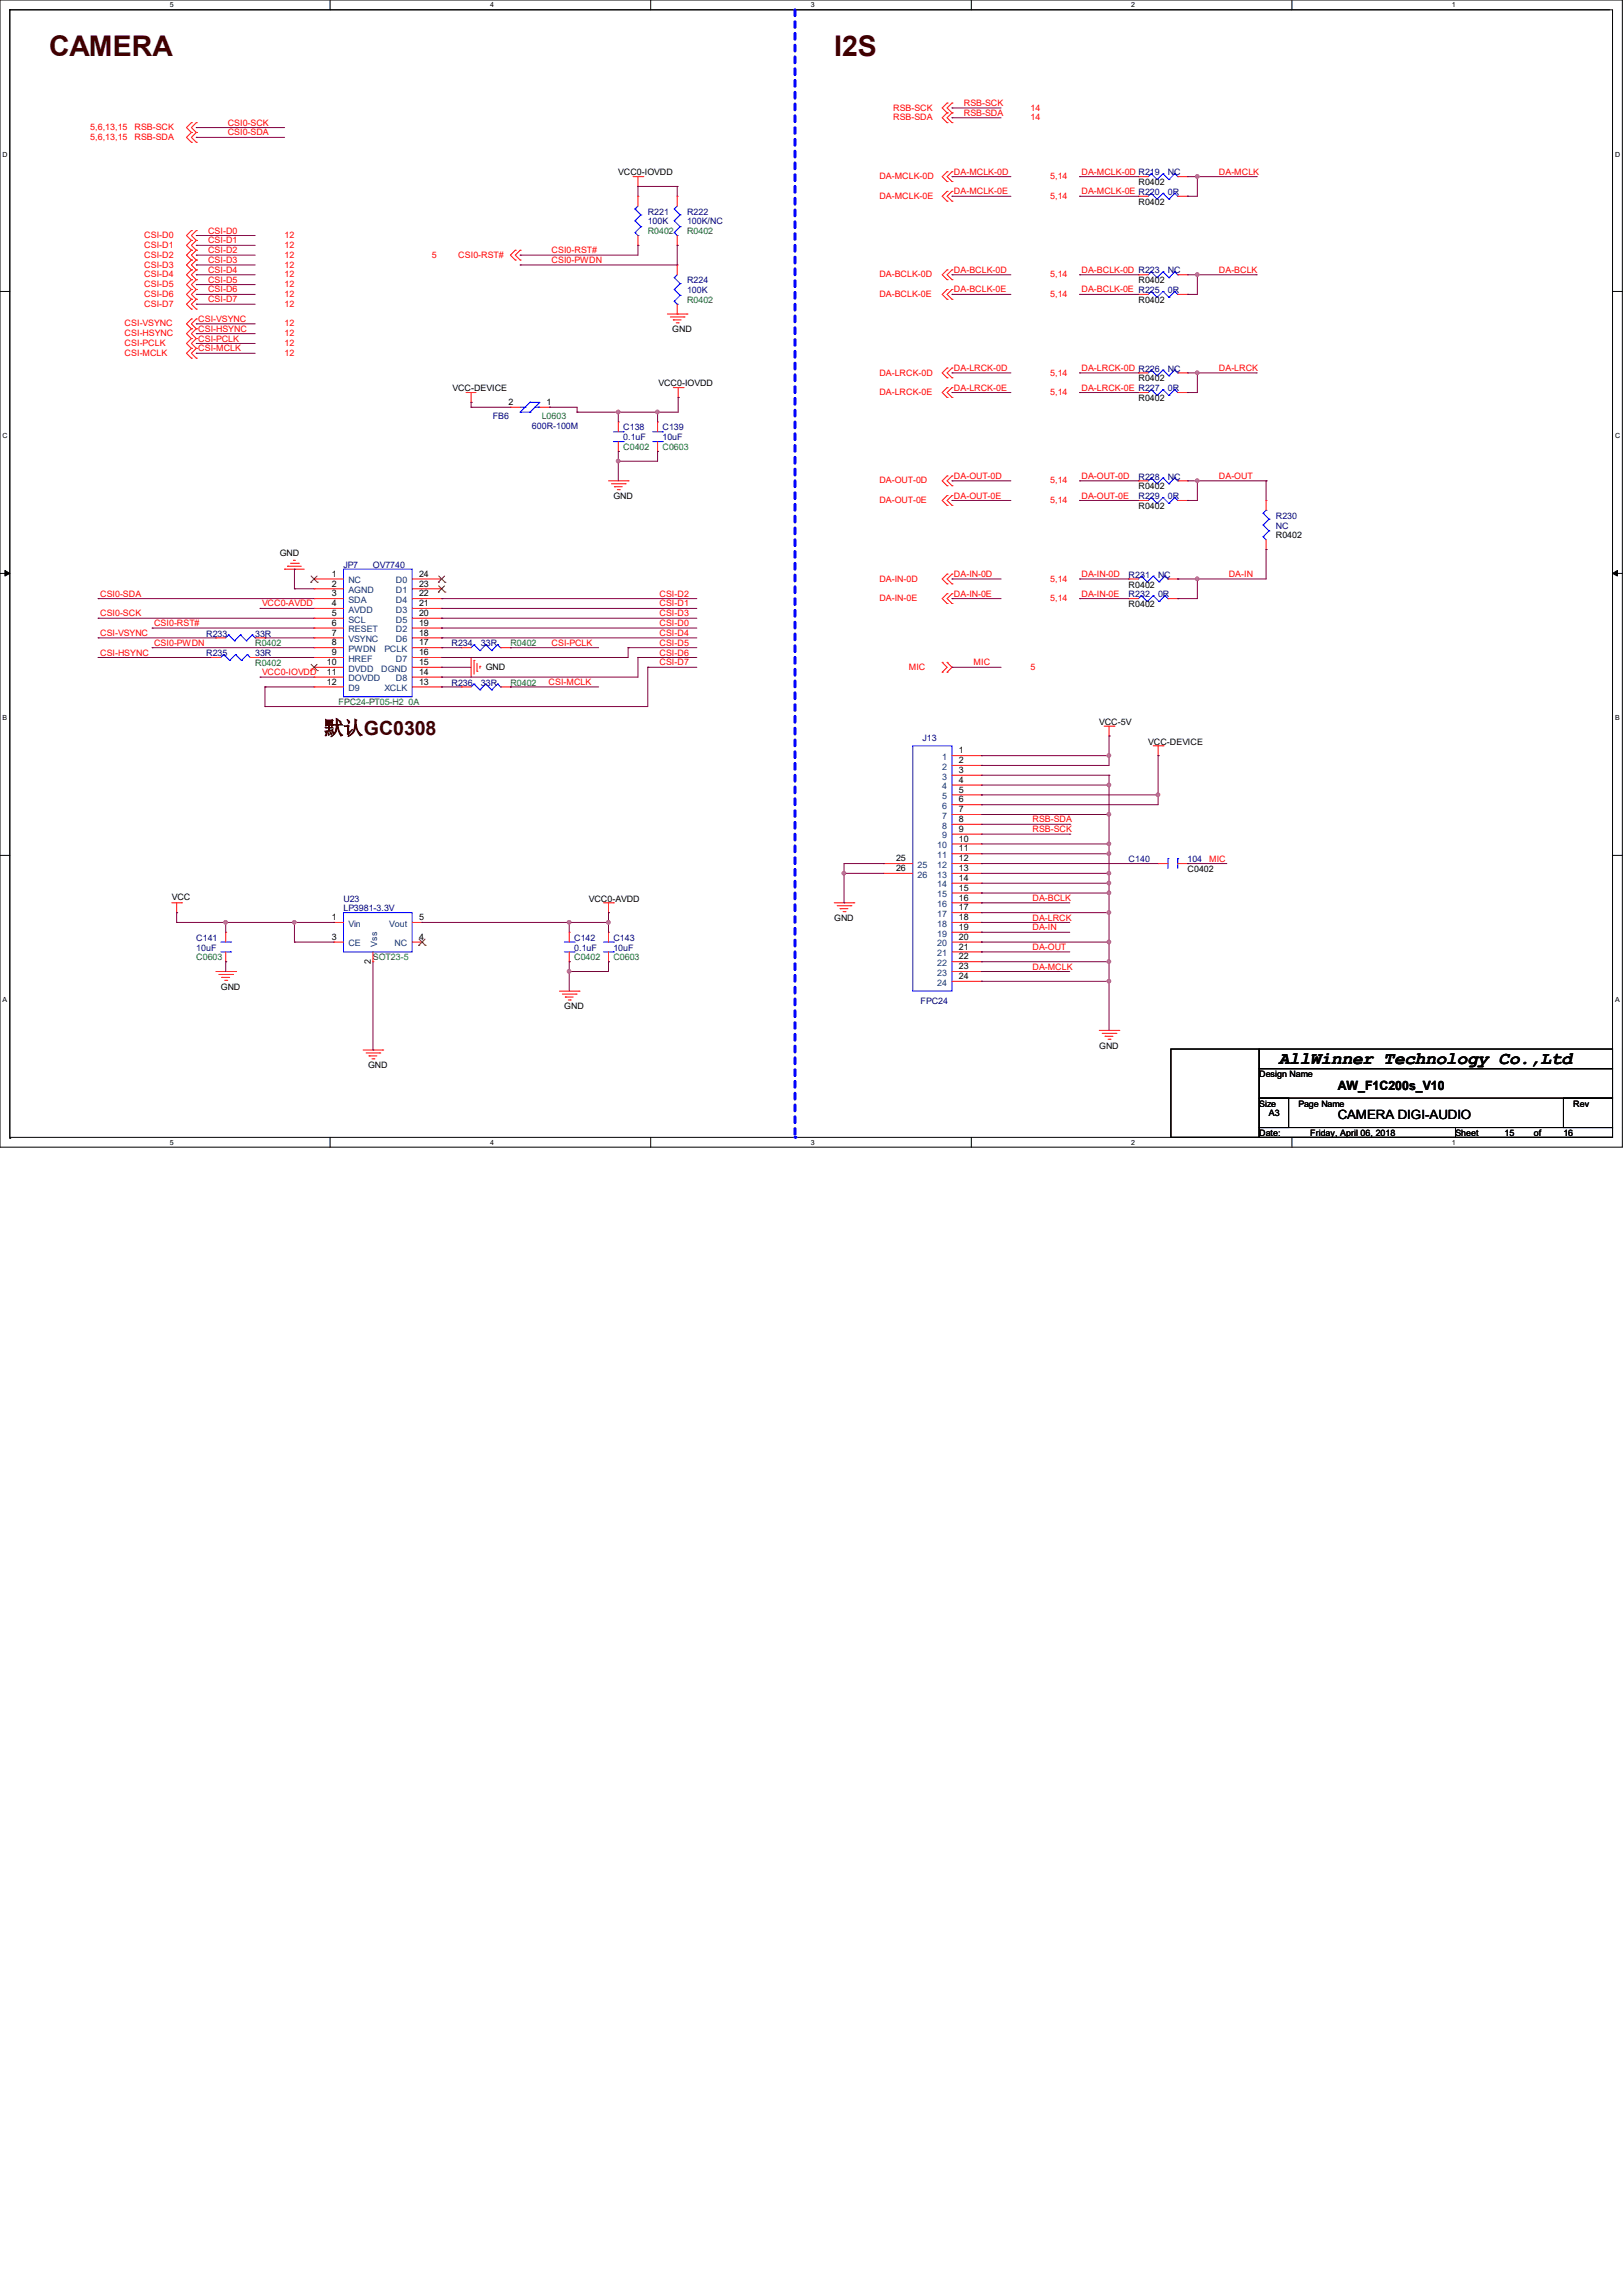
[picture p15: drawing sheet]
<svg xmlns="http://www.w3.org/2000/svg" width="210mm" height="297mm" viewBox="0 0 210 297" stroke-linecap="round" stroke-linejoin="round" font-family="sans-serif">
<defs><g id="words">
<g font-size="3.7" fill="#400000">
<text x="6.3" y="7.2">CAMERA</text>
<text x="107.9" y="7.2">I2S</text>
</g>
<text font-size="2.5" fill="#400000" x="41.9" y="95.1">默认GC0308</text>
<text font-size="2.3" x="165.5" y="137.7">AllWinner Technology Co.,Ltd</text>
<g font-size="1.7">
<text x="173.1" y="141.1">AW_F1C200s_V10</text>
<text x="173.1" y="144.9">CAMERA DIGI-AUDIO</text>
</g>
<g font-size="1.1" fill="#f00">
<text x="11.7" y="16.8">5,6,13,15</text>
<text x="17.4" y="16.8">RSB-SCK</text>
<text x="29.5" y="16.3">CSI0-SCK</text>
<text x="29.5" y="17.5">CSI0-SDA</text>
<text x="115.6" y="14.3">RSB-SCK</text>
<text x="115.6" y="15.6">RSB-SDA</text>
<text x="124.7" y="15">RSB-SDA</text>
<text x="124.7" y="13.7">RSB-SCK</text>
<text x="133.3" y="14.3">14</text>
<text x="133.3" y="15.6">14</text>
<text x="11.7" y="18.1">5,6,13,15</text>
<text x="17.4" y="18.1">RSB-SDA</text>
<text x="113.8" y="23.2">DA-MCLK-0D</text>
<text x="123.4" y="22.6">DA-MCLK-0D</text>
<text x="135.9" y="23.2">5,14</text>
<text x="140" y="22.6">DA-MCLK-0D R219</text>
<text x="157.7" y="22.6">DA-MCLK</text>
<text x="113.8" y="25.7">DA-MCLK-0E</text>
<text x="123.4" y="25.1">DA-MCLK-0E</text>
<text x="135.9" y="25.7">5,14</text>
<text x="140" y="25.1">DA-MCLK-0E R220</text>
<text x="18.7" y="30.8">CSI-D0</text>
<text x="18.7" y="32.1">CSI-D1</text>
<text x="18.7" y="33.4">CSI-D2</text>
<text x="18.7" y="34.6">CSI-D3</text>
<text x="18.7" y="35.9">CSI-D4</text>
<text x="26.9" y="30.2">CSI-D0</text>
<text x="26.9" y="31.5">CSI-D1</text>
<text x="26.9" y="32.8">CSI-D2</text>
<text x="26.9" y="34">CSI-D3</text>
<text x="26.9" y="35.3">CSI-D4</text>
<text x="36.8" y="30.8">12</text>
<text x="36.8" y="32.1">12</text>
<text x="36.8" y="33.4">12</text>
<text x="36.8" y="34.6">12</text>
<text x="36.8" y="35.9">12</text>
<text x="55.9" y="33.4">5</text>
<text x="59.3" y="33.4">CSI0-RST#</text>
<text x="71.4" y="32.8">CSI0-RST#</text>
<text x="71.4" y="34">CSI0-PWDN</text>
<text x="113.8" y="35.9">DA-BCLK-0D</text>
<text x="123.4" y="35.3">DA-BCLK-0D</text>
<text x="135.9" y="35.9">5,14</text>
<text x="140" y="35.3">DA-BCLK-0D R223</text>
<text x="157.7" y="35.3">DA-BCLK</text>
<text x="18.7" y="37.2">CSI-D5</text>
<text x="18.7" y="38.4">CSI-D6</text>
<text x="18.7" y="39.7">CSI-D7</text>
<text x="25.7" y="41.7">CSI-VSYNC</text>
<text x="26.9" y="36.6">CSI-D5</text>
<text x="26.9" y="37.8">CSI-D6</text>
<text x="26.9" y="39.1">CSI-D7</text>
<text x="36.8" y="37.2">12</text>
<text x="36.8" y="38.4">12</text>
<text x="36.8" y="39.7">12</text>
<text x="113.8" y="38.4">DA-BCLK-0E</text>
<text x="123.4" y="37.8">DA-BCLK-0E</text>
<text x="135.9" y="38.4">5,14</text>
<text x="140" y="37.8">DA-BCLK-0E R225</text>
<text x="16.1" y="42.2">CSI-VSYNC</text>
<text x="16.1" y="43.5">CSI-HSYNC</text>
<text x="16.1" y="44.8">CSI-PCLK</text>
<text x="16.1" y="46.1">CSI-MCLK</text>
<text x="25.7" y="42.9">CSI-HSYNC</text>
<text x="25.7" y="44.2">CSI-PCLK</text>
<text x="25.7" y="45.5">CSI-MCLK</text>
<text x="36.8" y="42.2">12</text>
<text x="36.8" y="44.8">12</text>
<text x="36.8" y="46.1">12</text>
<text x="36.8" y="43.5">12</text>
<text x="113.8" y="48.6">DA-LRCK-0D</text>
<text x="113.8" y="51.1">DA-LRCK-0E</text>
<text x="123.4" y="48">DA-LRCK-0D</text>
<text x="123.4" y="50.5">DA-LRCK-0E</text>
<text x="135.9" y="48.6">5,14</text>
<text x="135.9" y="51.1">5,14</text>
<text x="140" y="48">DA-LRCK-0D R226</text>
<text x="140" y="50.5">DA-LRCK-0E R227</text>
<text x="157.7" y="48">DA-LRCK</text>
<text x="113.8" y="62.6">DA-OUT-0D</text>
<text x="113.8" y="65.1">DA-OUT-0E</text>
<text x="123.4" y="62">DA-OUT-0D</text>
<text x="123.4" y="64.5">DA-OUT-0E</text>
<text x="135.9" y="62.6">5,14</text>
<text x="135.9" y="65.1">5,14</text>
<text x="140" y="62">DA-OUT-0D</text>
<text x="140" y="64.5">DA-OUT-0E</text>
<text x="157.7" y="62">DA-OUT</text>
<text x="13" y="77.2">CSI0-SDA</text>
<text x="85.3" y="77.2">CSI-D2</text>
<text x="113.8" y="75.3">DA-IN-0D</text>
<text x="113.8" y="77.8">DA-IN-0E</text>
<text x="123.4" y="74.7">DA-IN-0D</text>
<text x="123.4" y="77.2">DA-IN-0E</text>
<text x="135.9" y="75.3">5,14</text>
<text x="135.9" y="77.8">5,14</text>
<text x="140" y="74.7">DA-IN-0D</text>
<text x="140" y="77.2">DA-IN-0E</text>
<text x="159" y="74.7">DA-IN</text>
<text x="13" y="82.3">CSI-VSYNC</text>
<text x="13" y="79.8">CSI0-SCK</text>
<text x="19.9" y="81">CSI0-RST#</text>
<text x="19.9" y="83.6">CSI0-PWDN</text>
<text x="33.9" y="78.5">VCC0-AVDD</text>
<text x="71.4" y="83.6">CSI-PCLK</text>
<text x="85.3" y="83.6">CSI-D5</text>
<text x="85.3" y="82.3">CSI-D4</text>
<text x="85.3" y="78.5">CSI-D1</text>
<text x="85.3" y="79.8">CSI-D3</text>
<text x="85.3" y="81">CSI-D0</text>
<text x="13" y="84.8">CSI-HSYNC</text>
<text x="33.9" y="87.4">VCC0-IOVDD</text>
<text x="71" y="88.6">CSI-MCLK</text>
<text x="85.3" y="84.8">CSI-D6</text>
<text x="85.3" y="86.1">CSI-D7</text>
<text x="117.6" y="86.7">MIC</text>
<text x="126" y="86.1">MIC</text>
<text x="133.3" y="86.7">5</text>
<text x="133.6" y="106.4">RSB-SDA</text>
<text x="133.6" y="107.7">RSB-SCK</text>
<text x="156.5" y="111.5">MIC</text>
<text x="133.6" y="116.6">DA-BCLK</text>
<text x="133.6" y="119.1">DA-LRCK</text>
<text x="133.6" y="120.4">DA-IN</text>
<text x="133.6" y="122.9">DA-OUT</text>
<text x="133.6" y="125.5">DA-MCLK</text>
</g>
<g font-size="1.1">
<text x="80" y="22.7">VCC0-IOVDD</text>
<text x="147.3" y="24">R0402</text>
<text x="147.3" y="26.5">R0402</text>
<text x="147.3" y="36.7">R0402</text>
<text x="147.3" y="39.2">R0402</text>
<text x="87" y="43">GND</text>
<text x="58.5" y="50.6">VCC-DEVICE</text>
<text x="65.8" y="52.4">2</text>
<text x="70.7" y="52.4">1</text>
<text x="85.2" y="50">VCC0-IOVDD</text>
<text x="147.3" y="49.4">R0402</text>
<text x="147.3" y="51.9">R0402</text>
<text x="79.4" y="64.6">GND</text>
<text x="147.3" y="65.9">R0402</text>
<text x="147.3" y="63.3">R0402</text>
<text x="36.2" y="72">GND</text>
<text x="165.1" y="69.7">R0402</text>
<text x="42.9" y="74.6">1</text>
<text x="42.9" y="75.9">2</text>
<text x="42.9" y="77.2">3</text>
<text x="54.2" y="77.2">22</text>
<text x="54.2" y="75.9">23</text>
<text x="54.2" y="74.6">24</text>
<text x="146" y="76">R0402</text>
<text x="42.9" y="78.4">4</text>
<text x="42.9" y="79.7">5</text>
<text x="42.9" y="81">6</text>
<text x="42.9" y="82.3">7</text>
<text x="42.9" y="83.5">8</text>
<text x="54.2" y="83.5">17</text>
<text x="54.2" y="82.3">18</text>
<text x="54.2" y="81">19</text>
<text x="54.2" y="79.7">20</text>
<text x="54.2" y="78.4">21</text>
<text x="146" y="78.6">R0402</text>
<text x="42.3" y="86.1">10</text>
<text x="42.3" y="87.3">11</text>
<text x="42.3" y="88.6">12</text>
<text x="42.9" y="84.8">9</text>
<text x="54.2" y="88.6">13</text>
<text x="54.2" y="87.3">14</text>
<text x="54.2" y="86.1">15</text>
<text x="54.2" y="84.8">16</text>
<text x="62.9" y="86.7">GND</text>
<text x="142.2" y="93.8">VCC-5V</text>
<text x="124.1" y="97.5">1</text>
<text x="124.1" y="98.8">2</text>
<text x="124.1" y="100">3</text>
<text x="124.1" y="101.3">4</text>
<text x="148.6" y="96.4">VCC-DEVICE</text>
<text x="124.1" y="102.6">5</text>
<text x="124.1" y="103.8">6</text>
<text x="124.1" y="105.1">7</text>
<text x="124.1" y="106.4">8</text>
<text x="124.1" y="107.7">9</text>
<text x="115.9" y="111.5">25</text>
<text x="115.9" y="112.7">26</text>
<text x="124.1" y="108.9">10</text>
<text x="124.1" y="110.2">11</text>
<text x="124.1" y="111.5">12</text>
<text x="124.1" y="112.7">13</text>
<text x="153.7" y="112.9">C0402</text>
<text x="22.2" y="116.4">VCC</text>
<text x="42.9" y="119.1">1</text>
<text x="54.2" y="119.1">5</text>
<text x="76.2" y="116.7">VCC0-AVDD</text>
<text x="107.9" y="119.2">GND</text>
<text x="124.1" y="114">14</text>
<text x="124.1" y="115.3">15</text>
<text x="124.1" y="116.5">16</text>
<text x="124.1" y="117.8">17</text>
<text x="124.1" y="119.1">18</text>
<text x="42.9" y="121.6">3</text>
<text x="48" y="124.7" transform="rotate(-90 48 124.7)">2</text>
<text x="54.2" y="121.6">4</text>
<text x="124.1" y="120.4">19</text>
<text x="124.1" y="121.6">20</text>
<text x="124.1" y="122.9">21</text>
<text x="124.1" y="124.2">22</text>
<text x="124.1" y="125.4">23</text>
<text x="28.6" y="128.1">GND</text>
<text x="73" y="130.6">GND</text>
<text x="124.1" y="126.7">24</text>
<text x="142.2" y="135.7">GND</text>
<text x="47.6" y="138.3">GND</text>
<text x="162.9" y="139.4">Design Name</text>
<text x="162.9" y="143.2">Size</text>
<text x="168" y="143.2">Page Name</text>
<text x="203.6" y="143.2">Rev</text>
<text x="162.9" y="147">Date:</text>
<text x="164.2" y="144.5">A3</text>
<text x="169.5" y="147">Friday, April 06, 2018</text>
<text x="188.3" y="147">Sheet</text>
<text x="194.7" y="147">15</text>
<text x="198.5" y="147">of</text>
<text x="202.3" y="147">16</text>
</g>
<g font-size="1.1" fill="#000080">
<text x="151.1" y="22.7">NC</text>
<text x="83.8" y="27.8">R221</text>
<text x="83.8" y="29">100K</text>
<text x="88.9" y="27.8">R222</text>
<text x="88.9" y="29">100K/NC</text>
<text x="151.1" y="25.2">0R</text>
<text x="151.1" y="35.4">NC</text>
<text x="88.9" y="36.7">R224</text>
<text x="88.9" y="37.9">100K</text>
<text x="151.1" y="37.9">0R</text>
<text x="151.1" y="48.1">NC</text>
<text x="151.1" y="50.6">0R</text>
<text x="63.8" y="54.2">FB6</text>
<text x="68.8" y="55.5">600R-100M</text>
<text x="80.6" y="55.7">C138</text>
<text x="80.6" y="57">0.1uF</text>
<text x="85.7" y="55.7">C139</text>
<text x="85.7" y="57">10uF</text>
<text x="147.3" y="64.6">R229</text>
<text x="147.3" y="62.1">R228</text>
<text x="151.1" y="64.6">0R</text>
<text x="151.1" y="62.1">NC</text>
<text x="165.1" y="67.1">R230</text>
<text x="165.1" y="68.4">NC</text>
<text x="44.4" y="73.5">JP7</text>
<text x="48.3" y="73.5">OV7740</text>
<text x="146" y="74.8">R231</text>
<text x="146" y="77.3">R232</text>
<text x="149.9" y="74.8">NC</text>
<text x="149.9" y="77.3">0R</text>
<text x="26.7" y="82.4">R233</text>
<text x="33" y="82.4">33R</text>
<text x="58.4" y="83.7">R234</text>
<text x="62.2" y="83.7">33R</text>
<text x="26.7" y="84.9">R235</text>
<text x="33" y="84.9">33R</text>
<text x="58.4" y="88.7">R236</text>
<text x="62.2" y="88.7">33R</text>
<text x="119.4" y="95.8">J13</text>
<text x="146" y="111.6">C140</text>
<text x="153.7" y="111.6">104</text>
<text x="44.4" y="116.7">U23</text>
<text x="44.4" y="117.9">LP3981-3.3V</text>
<text x="25.4" y="121.8">C141</text>
<text x="25.4" y="123">10uF</text>
<text x="74.3" y="121.8">C142</text>
<text x="74.3" y="123">0.1uF</text>
<text x="79.4" y="121.8">C143</text>
<text x="79.4" y="123">10uF</text>
<text x="119.1" y="129.9">FPC24</text>
</g>
<g font-size="1.1" fill="#008000">
<text x="83.8" y="30.3">R0402</text>
<text x="88.9" y="30.3">R0402</text>
<text x="88.9" y="39.2">R0402</text>
<text x="70.1" y="54.2">L0603</text>
<text x="80.6" y="58.3">C0402</text>
<text x="85.7" y="58.3">C0603</text>
<text x="33" y="83.7">R0402</text>
<text x="66" y="83.7">R0402</text>
<text x="33" y="86.2">R0402</text>
<text x="66" y="88.7">R0402</text>
<text x="43.8" y="91.3">FPC24-PT05-H2_0A</text>
<text x="25.4" y="124.3">C0603</text>
<text x="48.3" y="124.3">SOT23-5</text>
<text x="74.3" y="124.3">C0402</text>
<text x="79.4" y="124.3">C0603</text>
</g>
<g font-size="1.1" fill="#004080">
<text x="45.1" y="75.5">NC</text>
<text x="45.1" y="76.8">AGND</text>
<text x="51.2" y="76.8">D1</text>
<text x="51.2" y="75.5">D0</text>
<text x="45.1" y="78">SDA</text>
<text x="45.1" y="79.3">AVDD</text>
<text x="45.1" y="80.6">SCL</text>
<text x="45.1" y="81.8">RESET</text>
<text x="45.1" y="83.1">VSYNC</text>
<text x="51.2" y="83.1">D6</text>
<text x="51.2" y="81.8">D2</text>
<text x="51.2" y="80.6">D5</text>
<text x="51.2" y="79.3">D3</text>
<text x="51.2" y="78">D4</text>
<text x="45.1" y="84.4">PWDN</text>
<text x="45.1" y="85.6">HREF</text>
<text x="45.1" y="86.9">DVDD</text>
<text x="45.1" y="88.2">DOVDD</text>
<text x="45.1" y="89.5">D9</text>
<text x="49.3" y="86.9">DGND</text>
<text x="49.7" y="89.5">XCLK</text>
<text x="49.7" y="84.4">PCLK</text>
<text x="51.2" y="88.2">D8</text>
<text x="51.2" y="85.6">D7</text>
<text x="121.9" y="98.3">1</text>
<text x="121.9" y="99.6">2</text>
<text x="121.9" y="100.9">3</text>
<text x="121.9" y="102.2">4</text>
<text x="121.9" y="103.4">5</text>
<text x="121.9" y="104.7">6</text>
<text x="121.9" y="106">7</text>
<text x="121.9" y="107.2">8</text>
<text x="118.7" y="112.3">25</text>
<text x="118.7" y="113.6">26</text>
<text x="121.3" y="109.8">10</text>
<text x="121.3" y="111">11</text>
<text x="121.3" y="112.3">12</text>
<text x="121.3" y="113.6">13</text>
<text x="121.9" y="108.5">9</text>
<text x="45.1" y="119.9">Vin</text>
<text x="50.4" y="119.9">Vout</text>
<text x="121.3" y="114.9">14</text>
<text x="121.3" y="116.1">15</text>
<text x="121.3" y="117.4">16</text>
<text x="121.3" y="118.7">17</text>
<text x="121.3" y="119.9">18</text>
<text x="45.1" y="122.5">CE</text>
<text x="48.8" y="122.6" transform="rotate(-90 48.8 122.6)">Vss</text>
<text x="51.1" y="122.5">NC</text>
<text x="121.3" y="121.2">19</text>
<text x="121.3" y="122.5">20</text>
<text x="121.3" y="123.7">21</text>
<text x="121.3" y="125">22</text>
<text x="121.3" y="126.3">23</text>
<text x="121.3" y="127.6">24</text>
</g>
<g font-size=".9">
<text x="22" y=".9">5</text>
<text x="63.4" y=".9">4</text>
<text x="104.9" y=".9">3</text>
<text x="146.4" y=".9">2</text>
<text x="187.9" y=".9">1</text>
<text x=".3" y="20.3">D</text>
<text x="209" y="20.3">D</text>
<text x=".3" y="56.7">C</text>
<text x="209" y="56.7">C</text>
<text x=".3" y="93.2">B</text>
<text x="209" y="93.2">B</text>
<text x=".3" y="129.7">A</text>
<text x="209" y="129.7">A</text>
<text x="22" y="148.1">5</text>
<text x="63.4" y="148.1">4</text>
<text x="104.9" y="148.1">3</text>
<text x="146.4" y="148.1">2</text>
<text x="187.9" y="148.1">1</text>
</g>
</g></defs>
<path d="M0 0h209.9v148.5h-209.9zM1.3 1.3h207.4v145.9h-207.4z" fill="none" stroke="#000" stroke-width=".13"/>
<g fill="#fff">
<path d="M22 .1h.5v1h-.5z"/>
<path d="M22 147.3h.5v1h-.5z"/>
</g>
<path d="M42.7 0v1.3M42.7 147.2v1.3" fill="none" stroke="#000" stroke-width=".13"/>
<g fill="#fff">
<path d="M63.4 .1h.5v1h-.5z"/>
<path d="M63.4 147.3h.5v1h-.5z"/>
</g>
<path d="M84.2 0v1.3M84.2 147.2v1.3" fill="none" stroke="#000" stroke-width=".13"/>
<g fill="#fff">
<path d="M104.9 .1h.5v1h-.5z"/>
<path d="M104.9 147.3h.5v1h-.5z"/>
</g>
<path d="M125.7 0v1.3M125.7 147.2v1.3" fill="none" stroke="#000" stroke-width=".13"/>
<g fill="#fff">
<path d="M146.4 .1h.5v1h-.5z"/>
<path d="M146.4 147.3h.5v1h-.5z"/>
</g>
<path d="M167.2 0v1.3M167.2 147.2v1.3" fill="none" stroke="#000" stroke-width=".13"/>
<g fill="#fff">
<path d="M187.9 .1h.5v1h-.5z"/>
<path d="M187.9 147.3h.5v1h-.5z"/>
<path d="M.3 19.5h.7v1h-.7z"/>
<path d="M209 19.5h.6v1h-.6z"/>
<path d="M.3 55.9h.7v1h-.7z"/>
<path d="M209 55.9h.6v1h-.6z"/>
</g>
<path d="M0 37.7h1.3M208.7 37.7h1.2" fill="none" stroke="#000" stroke-width=".13"/>
<g fill="#fff">
<path d="M.3 92.4h.6v1h-.6z"/>
<path d="M209 92.4h.6v1h-.6z"/>
</g>
<path d="M0 74.2h1.3M208.7 74.2h1.2" fill="none" stroke="#000" stroke-width=".13"/>
<path d="M.6 73.8l.7 .4-.7 .3zM208.7 74.2l.6-.4v.7z" fill="#000" stroke="#000" stroke-width=".13"/>
<g fill="#fff">
<path d="M.3 128.9h.6v1h-.6z"/>
<path d="M209 128.9h.5v1h-.5z"/>
</g>
<path d="M1.3 1.3h.1M1.3 1.3v146M1.3 1.3h207M0 110.7h1.3M208.7 110.7h1.2M1.3 147.3h.1" fill="none" stroke="#000" stroke-width=".13"/>
<path d="M102.9 1.3v145.9" fill="none" stroke="#00f" stroke-width=".38" stroke-dasharray=".8 .8"/>
<circle cx="102.9" cy="147.2" r=".19" fill="#00f" stroke-dasharray=".8 .8"/>
<g fill="none" stroke="#f00" stroke-width=".13">
<path d="M24.8 17.1h.1M24.8 15.9h.1M24.8 18.4h.1M24.8 15.9l-.7 .6 .7 .6M24.8 17.1l-.7 .7 .7 .6M25.4 17.1h.1M25.4 15.9h.1M25.4 18.4h.1M25.4 15.9l-.6 .6 .6 .6M25.4 17.1l-.6 .7 .6 .6M122.6 13.3h.1M122.6 14.6h.1"/>
<path d="M122.6 15.9h.1M122.6 13.3l-.7 .7 .7 .6M122.6 14.6l-.7 .6 .7 .7M123.2 13.3h.1M123.2 14.6h.1M123.2 15.9h.1M123.2 13.3l-.6 .7 .6 .6M123.2 14.6l-.6 .6 .6 .7M24.8 29.8h.1M24.8 31.1h.1M24.8 32.4h.1M24.8 33.7h.1"/>
<path d="M24.8 34.9h.1M24.8 36.2h.1M24.8 37.5h.1M24.8 38.7h.1M24.8 29.8l-.7 .7 .7 .6M24.8 31.1l-.7 .6 .7 .7M24.8 32.4l-.7 .6 .7 .7M24.8 33.7l-.7 .6 .7 .6M24.8 34.9l-.7 .7 .7 .6M24.8 36.2l-.7 .6 .7 .7M24.8 37.5l-.7 .6 .7 .6M24.8 38.7l-.7 .7 .7 .6"/>
<path d="M25.4 29.8h.1M25.4 31.1h.1M25.4 32.4h.1M25.4 33.7h.1M25.4 34.9h.1M25.4 36.2h.1M25.4 37.5h.1M25.4 38.7h.1M25.4 29.8l-.6 .7 .6 .6M25.4 31.1l-.6 .6 .6 .7M25.4 32.4l-.6 .6 .6 .7M25.4 33.7l-.6 .6 .6 .6"/>
<path d="M25.4 34.9l-.6 .7 .6 .6M25.4 36.2l-.6 .6 .6 .7M25.4 37.5l-.6 .6 .6 .6M25.4 38.7l-.6 .7 .6 .6M66.7 33.7h.1M66.7 32.4h.1M66.7 32.4l-.7 .6 .7 .7M67.3 33.7h.1M67.3 32.4h.1M67.3 32.4l-.6 .6 .6 .7M81.9 22.9h1.3M82.5 24.1h.1"/>
<path d="M82.5 25.4h.1M82.5 31.7h.1M82.5 22.9v1.2M82.5 25.4v1.3M82.5 30.5v1.2M83.2 22.9h.1M87.6 34.3h.1M87.6 25.4h.1M87.6 31.7h.1M87.6 25.4v1.3M87.6 30.5v1.2M87.6 34.3v1.3"/>
<path d="M87.6 39.4v1.2M122.6 23.5h.1M122.6 22.2h.1M122.6 26h.1M122.6 24.8h.1M122.6 36.2h.1M122.6 34.9h.1M122.6 38.7h.1M122.6 37.5h.1M122.6 22.2l-.7 .7 .7 .6M122.6 24.8l-.7 .6 .7 .6M122.6 34.9l-.7 .7 .7 .6"/>
<path d="M122.6 37.5l-.7 .6 .7 .6M123.2 23.5h.1M123.2 22.2h.1M123.2 26h.1M123.2 24.8h.1M123.2 36.2h.1M123.2 34.9h.1M123.2 38.7h.1M123.2 37.5h.1M123.2 22.2l-.6 .7 .6 .6M123.2 24.8l-.6 .6 .6 .6M123.2 34.9l-.6 .7 .6 .6"/>
<path d="M123.2 37.5l-.6 .6 .6 .6M147.3 22.9h.1M147.3 25.4h.1M147.3 35.6h.1M147.3 38.1h.1M147.3 22.9h1.3M147.3 25.4h1.3M147.3 35.6h1.3M147.3 38.1h1.3M152.4 22.9h1.3M152.4 25.4h1.3M152.4 35.6h1.3"/>
<path d="M152.4 38.1h1.3M153.7 22.9h.1M153.7 25.4h.1M153.7 35.6h.1M153.7 38.1h.1M24.8 40h.1M24.8 41.3h.1M24.8 42.5h.1M24.8 43.8h.1M24.8 45.1h.1M24.8 46.4h.1M24.8 41.3l-.7 .6 .7 .6"/>
<path d="M24.8 42.5l-.7 .7 .7 .6M24.8 43.8l-.7 .6 .7 .7M24.8 45.1l-.7 .6 .7 .7M25.4 40h.1M25.4 41.3h.1M25.4 42.5h.1M25.4 43.8h.1M25.4 45.1h.1M25.4 46.4h.1M25.4 41.3l-.6 .6 .6 .6M25.4 42.5l-.6 .7 .6 .6M25.4 43.8l-.6 .6 .6 .7"/>
<path d="M25.4 45.1l-.6 .6 .6 .7M60.3 50.8h.1M60.3 50.8h1.3M61 52.1h.1M61 50.8v1.3M66 52.7h.1M66 52.7h1.3M69.8 52.7h1.3M71.1 52.7h.1M80 58.4h.1M80 54.6h.1M80 54.6v1.3"/>
<path d="M80 57.1v1.3M85.1 58.4h.1M85.1 54.6h.1M85.1 54.6v1.3M85.1 57.1v1.3M86.4 40.6h2.5M86.7 41h1.8M87.1 41.4h.1M87.1 41.4h1M87.1 50.2h1.3M87.5 41.8h.3M87.6 40.6h.1"/>
<path d="M87.8 41.8h.1M87.8 51.4h.1M87.8 50.2v1.2M88.4 50.2h.1M88.5 41h.1M88.9 40.6h.1M122.6 48.9h.1M122.6 47.6h.1M122.6 51.4h.1M122.6 50.2h.1M122.6 47.6l-.7 .7 .7 .6M122.6 50.2l-.7 .6 .7 .6"/>
<path d="M123.2 48.9h.1M123.2 47.6h.1M123.2 51.4h.1M123.2 50.2h.1M123.2 47.6l-.6 .7 .6 .6M123.2 50.2l-.6 .6 .6 .6M147.3 48.3h.1M147.3 50.8h.1M147.3 50.8h1.3M147.3 48.3h1.3M152.4 50.8h1.3M152.4 48.3h1.3"/>
<path d="M153.7 48.3h.1M153.7 50.8h.1M36.8 73.7h.1M36.8 73.7h2.6M37.2 73.3h.1M37.2 73.3h1.8M37.6 72.9h1M38 72.5h.1M38 72.5h.2M38.6 72.9h.1M40.6 74.9h.1M40.6 76.2h.1"/>
<path d="M40.6 77.5h.1M40.6 78.7h.1M40.6 74.9h3.8M40.6 76.2h3.8M40.6 77.5h3.8M40.6 78.7h3.8M53.3 74.9h3.8M53.3 76.2h3.8M53.3 77.5h3.8M53.3 78.7h3.8M57.1 78.7h.1M57.1 77.5h.1"/>
<path d="M57.1 76.2h.1M57.1 74.9h.1M78.7 62.2h2.6M79.1 62.6h1.8M79.5 63h.1M79.5 63h1M79.9 63.4h.2M80.1 63.4h.1M80.9 62.6h.1M81.3 62.2h.1M122.6 62.9h.1M122.6 61.6h.1"/>
<path d="M122.6 65.4h.1M122.6 64.1h.1M122.6 75.6h.1M122.6 74.3h.1M122.6 78.1h.1M122.6 76.8h.1M122.6 61.6l-.7 .6 .7 .7M122.6 64.1l-.7 .7 .7 .6M122.6 74.3l-.7 .6 .7 .7M122.6 76.8l-.7 .7 .7 .6M123.2 62.9h.1M123.2 61.6h.1"/>
<path d="M123.2 65.4h.1M123.2 64.1h.1M123.2 75.6h.1M123.2 74.3h.1M123.2 78.1h.1M123.2 76.8h.1M123.2 61.6l-.6 .6 .6 .7M123.2 64.1l-.6 .7 .6 .6M123.2 74.3l-.6 .6 .6 .7M123.2 76.8l-.6 .7 .6 .6M146 74.9h.1M146 77.5h.1"/>
<path d="M146 74.9h1.3M146 77.5h1.3M147.3 64.8h.1M147.3 62.2h.1M147.3 62.2h1.3M147.3 64.8h1.3M151.1 74.9h1.3M151.1 77.5h1.3M152.4 74.9h.1M152.4 77.5h.1M152.4 62.2h1.3M152.4 64.8h1.3"/>
<path d="M153.7 64.8h.1M153.7 62.2h.1M163.8 71.1h.1M163.8 64.8h.1M163.8 64.8v1.2M163.8 69.8v1.3M27.3 85.1h.1M27.3 85.1h1.3M27.9 82.5h.1M27.9 82.5h1.3M32.4 85.1h1.3M33 82.5h1.3"/>
<path d="M33.7 85.1h.1M34.3 82.5h.1M40.6 80h.1M40.6 81.3h.1M40.6 82.5h.1M40.6 83.8h.1M40.6 85.1h.1M40.6 86.4h.1M40.6 87.6h.1M40.6 88.9h.1M40.6 80h3.8M40.6 81.3h3.8"/>
<path d="M40.6 82.5h3.8M40.6 83.8h3.8M40.6 85.1h3.8M40.6 86.4h3.8M40.6 87.6h3.8M40.6 88.9h3.8M53.3 80h3.8M53.3 81.3h3.8M53.3 82.5h3.8M53.3 83.8h3.8M53.3 85.1h3.8M53.3 86.4h3.8"/>
<path d="M53.3 87.6h3.8M53.3 88.9h3.8M57.1 88.9h.1M57.1 87.6h.1M57.1 86.4h.1M57.1 85.1h.1M57.1 83.8h.1M57.1 82.5h.1M57.1 81.3h.1M57.1 80h.1M59.7 88.9h.1M59.7 83.8h.1"/>
<path d="M59.7 83.8h1.3M59.7 88.9h1.3M61 85.1h.1M61 85.1v2.5M61.3 85.5h.1M61.3 85.5v1.7M61.7 86.9h.1M61.7 85.9v1M62.1 86.2h.1M62.1 86.2v.3M64.8 83.8h1.2M64.8 88.9h1.2"/>
<path d="M66 88.9h.1M66 83.8h.1M121.9 85.7h.1M121.9 87h.1M121.9 85.7l.7 .7-.7 .6M122.6 87h.1M122.6 85.7h.1M122.6 85.7l.6 .7-.6 .6M123.2 97.8h3.8M123.2 99.1h3.8M127 97.8h.1M127 99.1h.1"/>
<path d="M142.9 94h1.2M143.5 95.2h.1M143.5 94v1.2M144.1 94h.1M149.2 96.5h1.3M149.9 97.8h.1M149.9 96.5v1.3M150.5 96.5h.1M22.2 116.8h1.3M22.9 118.1h.1M22.9 116.8v1.3M23.5 116.8h.1"/>
<path d="M43.2 119.4h.1M43.2 119.4h1.2M53.3 119.4h1.3M54.6 119.4h.1M78.1 116.8h1.3M78.7 118.1h.1M78.7 116.8v1.3M79.4 116.8h.1M107.9 116.8h2.6M108.3 117.2h1.8M108.7 117.6h.1M108.7 117.6h1"/>
<path d="M109.1 118h.2M109.3 118h.1M110.1 117.2h.1M110.5 116.8h.1M114.3 111.8h.1M114.3 113h.1M114.3 111.8h3.8M114.3 113h3.8M123.2 116.8h3.8M123.2 100.3h3.8M123.2 101.6h3.8M123.2 102.9h3.8"/>
<path d="M123.2 104.1h3.8M123.2 105.4h3.8M123.2 106.7h3.8M123.2 107.9h3.8M123.2 109.2h3.8M123.2 110.5h3.8M123.2 111.8h3.8M123.2 113h3.8M123.2 114.3h3.8M123.2 115.6h3.8M123.2 118.1h3.8M123.2 119.4h3.8"/>
<path d="M127 100.3h.1M127 101.6h.1M127 102.9h.1M127 104.1h.1M127 105.4h.1M127 106.7h.1M127 107.9h.1M127 109.2h.1M127 110.5h.1M127 111.8h.1M127 113h.1M127 114.3h.1"/>
<path d="M127 115.6h.1M127 116.8h.1M127 118.1h.1M127 119.4h.1M149.9 111.8h.1M149.9 111.8h1.2M152.4 111.8h1.3M153.7 111.8h.1M27.9 125.7h2.6M28.3 126.1h1.8M28.7 126.5h.1M28.7 126.5h1"/>
<path d="M29.1 126.9h.2M29.2 124.5h.1M29.2 120.6h.1M29.2 120.6v1.3M29.2 123.2v1.3M29.3 126.9h.1M30.1 126.1h.1M30.5 125.7h.1M43.2 121.9h.1M43.2 121.9h1.2M47 135.9h2.5M47.4 136.3h1.7"/>
<path d="M47.8 136.7h.1M47.8 136.7h1M48.1 137h.3M48.3 124.5h.1M48.3 123.2v1.3M48.4 137h.1M49.1 136.3h.1M49.5 135.9h.1M53.3 121.9h1.3M54.6 121.9h.1M72.4 128.3h2.5M72.8 128.7h1.7"/>
<path d="M73.2 129h.1M73.2 129h1M73.5 129.4h.3M73.7 124.5h.1M73.7 120.6h.1M73.7 120.6v1.3M73.7 123.2v1.3M73.8 129.4h.1M74.5 128.7h.1M74.9 128.3h.1M78.7 124.5h.1M78.7 120.6h.1"/>
<path d="M78.7 120.6v1.3M78.7 123.2v1.3M123.2 125.7h3.8M123.2 120.6h3.8M123.2 121.9h3.8M123.2 123.2h3.8M123.2 124.5h3.8M123.2 127h3.8M127 120.6h.1M127 121.9h.1M127 123.2h.1M127 124.5h.1"/>
<path d="M127 125.7h.1M127 127h.1M142.2 133.3h2.6M142.6 133.7h1.8M143 134.1h.1M143 134.1h1M143.4 134.5h.2M143.6 134.5h.1M144.4 133.7h.1M144.8 133.3h.1"/>
</g>
<path d="M151.5 135.8h11.4v11.4h-11.4zM162.9 135.8h45.8v2.5h-45.8zM162.9 138.3h45.8v3.8h-45.8zM162.9 142.1h3.9v3.8h-3.9zM162.9 145.9h25.4v1.3h-25.4zM188.3 145.9h20.4v1.3h-20.4zM202.3 142.1h6.4v3.8h-6.4z" fill="none" stroke="#000" stroke-width=".13"/>
<g fill="none" stroke="#00f" stroke-width=".13">
<path d="M82.2 27.1h.1M82.2 28.6h.1M82.2 30.1h.1M82.2 27.1l.7 .7M82.2 28.6l.7 .7M82.2 30.1l.3 .4M82.5 30.5h.1M82.5 26.7l-.3 .4M82.9 27.8h.1M82.9 29.3h.1M82.9 27.8l-.7 .8M82.9 29.3l-.7 .8"/>
<path d="M87.2 35.9h.1M87.2 37.5h.1M87.2 39h.1M87.2 27.1h.1M87.2 28.6h.1M87.2 30.1h.1M87.2 35.9l.8 .8M87.2 37.5l.8 .7M87.2 39l.4 .4M87.2 27.1l.8 .7M87.2 28.6l.8 .7M87.2 30.1l.4 .4"/>
<path d="M87.6 39.4h.1M87.6 30.5h.1M87.6 35.6l-.4 .3M87.6 26.7l-.4 .4M88 36.7h.1M88 38.2h.1M88 27.8h.1M88 29.3h.1M88 36.7l-.8 .8M88 38.2l-.8 .8M88 27.8l-.8 .8M88 29.3l-.8 .8"/>
<path d="M149 22.5h.1M149 25h.1M149 35.2h.1M149 37.7h.1M149 22.5l-.4 .4M149 22.5l.7 .7M149 25l-.4 .4M149 25l.7 .8M149 35.2l-.4 .4M149 35.2l.7 .7M149 37.7l-.4 .4M149 37.7l.7 .8"/>
<path d="M149.7 23.2h.1M149.7 25.8h.1M149.7 35.9h.1M149.7 38.5h.1M150.5 22.5h.1M150.5 25h.1M150.5 35.2h.1M150.5 37.7h.1M150.5 22.5l-.8 .7M150.5 22.5l.8 .7M150.5 25l-.8 .8M150.5 25l.8 .8"/>
<path d="M150.5 35.2l-.8 .7M150.5 35.2l.8 .7M150.5 37.7l-.8 .8M150.5 37.7l.8 .8M151.3 23.2h.1M151.3 25.8h.1M151.3 35.9h.1M151.3 38.5h.1M152 22.5h.1M152 25h.1M152 35.2h.1M152 37.7h.1"/>
<path d="M152 22.5l-.7 .7M152 22.5l.4 .4M152 25l-.7 .8M152 25l.4 .4M152 35.2l-.7 .7M152 35.2l.4 .4M152 37.7l-.7 .8M152 37.7l.4 .4M152.4 22.9h.1M152.4 25.4h.1M152.4 35.6h.1M152.4 38.1h.1"/>
<path d="M67.3 53.3h.1M67.3 53.3h1.3M67.3 52.7h.6M67.9 52.7h.1M68.6 53.3h.1M68.6 52.1h.1M68.6 52.1h1.2l-1.2 1.2M68.6 52.1l-1.3 1.2M69.2 52.7h.6M69.7 52.7h.1M79.4 57.1h1.2M79.4 55.9h1.2"/>
<path d="M80.6 57.1h.1M80.6 55.9h.1M84.5 57.1h1.2M84.5 55.9h1.2M85.7 57.1h.1M85.7 55.9h.1M149 47.9h.1M149 50.4h.1M149 47.9l-.4 .4M149 47.9l.7 .7M149 50.4l-.4 .4M149 50.4l.7 .8"/>
<path d="M149.7 48.6h.1M149.7 51.2h.1M150.5 47.9h.1M150.5 50.4h.1M150.5 47.9l-.8 .7M150.5 47.9l.8 .7M150.5 50.4l-.8 .8M150.5 50.4l.8 .8M151.3 48.6h.1M151.3 51.2h.1M152 47.9h.1M152 50.4h.1"/>
<path d="M152 47.9l-.7 .7M152 47.9l.4 .4M152 50.4l-.7 .8M152 50.4l.4 .4M152.4 48.3h.1M152.4 50.8h.1M44.4 73.7h8.9v16.5h-8.9zM147.7 74.5h.1M147.7 77.1h.1M147.7 74.5l-.4 .4M147.7 74.5l.8 .8M147.7 77.1l-.4 .4"/>
<path d="M147.7 77.1l.8 .8M148.5 75.3h.1M148.5 77.9h.1M149 64.4h.1M149 61.8h.1M149 64.4l-.4 .4M149 64.4l.7 .8M149 61.8l-.4 .4M149 61.8l.7 .8M149.2 74.5h.1M149.2 77.1h.1M149.2 74.5l-.7 .8"/>
<path d="M149.2 74.5l.8 .8M149.2 77.1l-.7 .8M149.2 77.1l.8 .8M149.7 65.2h.1M149.7 62.6h.1M150 75.3h.1M150 77.9h.1M150.5 64.4h.1M150.5 61.8h.1M150.5 64.4l-.8 .8M150.5 64.4l.8 .8M150.5 61.8l-.8 .8"/>
<path d="M150.5 61.8l.8 .8M150.7 74.5h.1M150.7 77.1h.1M150.7 74.5l-.7 .8M150.7 74.5l.4 .4M150.7 77.1l-.7 .8M150.7 77.1l.4 .4M151.1 74.9h.1M151.1 77.5h.1M151.3 65.2h.1M151.3 62.6h.1M152 64.4h.1"/>
<path d="M152 61.8h.1M152 64.4l-.7 .8M152 64.4l.4 .4M152 61.8l-.7 .8M152 61.8l.4 .4M152.4 64.8h.1M152.4 62.2h.1M163.4 69.5h.1M163.4 67.9h.1M163.4 66.4h.1M163.4 69.5l.4 .3M163.4 67.9l.8 .8"/>
<path d="M163.4 66.4l.8 .8M163.8 66h.1M163.8 66l-.4 .4M164.2 68.7h.1M164.2 67.2h.1M164.2 68.7l-.8 .8M164.2 67.2l-.8 .7M29 84.7h.1M29 84.7l-.4 .4M29 84.7l.7 .8M29.6 82.2h.1M29.6 82.2l-.4 .3"/>
<path d="M29.6 82.2l.8 .7M29.7 85.5h.1M30.4 82.9h.1M30.5 84.7h.1M30.5 84.7l-.8 .8M30.5 84.7l.7 .8M31.1 82.2h.1M31.1 82.2l-.7 .7M31.1 82.2l.8 .7M31.2 85.5h.1M31.9 82.9h.1M32 84.7h.1"/>
<path d="M32 84.7l-.8 .8M32 84.7l.4 .4M32.4 85.1h.1M32.6 82.2h.1M32.6 82.2l-.7 .7M32.6 82.2l.4 .3M33 82.5h.1M61.3 88.5h.1M61.3 83.4h.1M61.3 88.5l-.3 .4M61.3 88.5l.8 .8M61.3 83.4l-.3 .4"/>
<path d="M61.3 83.4l.8 .8M62.1 89.3h.1M62.1 84.2h.1M62.9 88.5h.1M62.9 83.4h.1M62.9 88.5l-.8 .8M62.9 88.5l.7 .8M62.9 83.4l-.8 .8M62.9 83.4l.7 .8M63.6 89.3h.1M63.6 84.2h.1M64.4 88.5h.1"/>
<path d="M64.4 83.4h.1M64.4 88.5l-.8 .8M64.4 88.5l.4 .4M64.4 83.4l-.8 .8M64.4 83.4l.4 .4M64.8 88.9h.1M64.8 83.8h.1M118.1 96.5h5.1v31.8h-5.1zM44.4 118.1h8.9v5.1h-8.9zM151.1 111.1h.1M151.1 111.1v1.3M152.4 111.1h.1"/>
<path d="M152.4 111.1v1.3M28.6 123.2h1.2M28.6 121.9h1.2M29.8 123.2h.1M29.8 121.9h.1M73 123.2h1.3M73 121.9h1.3M74.3 123.2h.1M74.3 121.9h.1M78.1 123.2h1.3M78.1 121.9h1.3M79.4 123.2h.1"/>
<path d="M79.4 121.9h.1"/>
</g>
<g fill="none" stroke="#804000" stroke-width=".13">
<path d="M40.2 75.4h.1M40.3 74.5l.8 .9M41 74.5l-.8 .9M41.1 75.4h.1M56.7 76.6h.1M56.7 75.4h.1M56.8 75.8l.8 .8M56.8 74.5l.8 .9M57.5 75.8l-.8 .8M57.5 74.5l-.8 .9M57.6 76.6h.1M57.6 75.4h.1"/>
<path d="M40.2 86.8h.1M40.3 86l.8 .8M41 86l-.8 .8M41.1 86.8h.1M54.2 122.3h.1M54.2 121.5l.8 .8M55 121.5l-.8 .8M55 122.3h.1"/>
</g>
<g fill="none" stroke="#800040" stroke-width=".13">
<path d="M25.4 16.5h.1M25.4 17.8h.1M25.4 16.5h11.4M25.4 17.8h11.4M123.2 15.2h.1M123.2 14h.1M123.2 15.2h6.3M123.2 14h6.3M25.4 30.5h.1M25.4 31.7h.1M25.4 33h.1M25.4 34.3h.1"/>
<path d="M25.4 35.6h.1M25.4 36.8h.1M25.4 38.1h.1M25.4 39.4h.1M25.4 35.6h7.6M25.4 38.1h7.6M25.4 33h7.6M25.4 34.3h7.6M25.4 30.5h7.6M25.4 31.7h7.6M25.4 36.8h7.6M25.4 39.4h7.6"/>
<path d="M67.3 33h.1M67.3 34.3h.1M82.5 31.7h.1M82.5 24.1h.1M82.5 24.1v1.3M82.5 31.7v1.3h-15.2M82.5 24.1h5.1M87.6 31.7h.1M87.6 24.1h.1M87.6 24.1v1.3M87.6 31.7v2.6h-20.3M123.2 22.9h.1"/>
<path d="M123.2 25.4h.1M123.2 35.6h.1M123.2 38.1h.1M123.2 22.9h7.6M123.2 25.4h7.6M123.2 35.6h7.6M123.2 38.1h7.6M139.7 22.9h.1M139.7 25.4h.1M139.7 35.6h.1M139.7 38.1h.1M139.7 22.9h7.6"/>
<path d="M139.7 25.4h7.6M139.7 35.6h7.6M139.7 38.1h7.6M153.7 25.4h.1M153.7 38.1h.1M153.7 22.9h8.9M153.7 35.6h8.9M154.9 22.9h.1M154.9 35.6h.1M154.9 22.9v2.5h-1.2M154.9 35.6v2.5h-1.2M162.6 22.9h.1"/>
<path d="M162.6 35.6h.1M25.4 41.9h.1M25.4 43.2h.1M25.4 44.4h.1M25.4 45.7h.1M25.4 41.9h7.6M25.4 43.2h7.6M25.4 44.4h7.6M25.4 45.7h7.6M61 52.1h.1M61 52.7h.1M61 52.7h5"/>
<path d="M61 52.1v.6M71.1 52.7h.1M71.1 52.7h3.6v.6M74.7 53.3h.1M80 58.4h.1M80 53.3h.1M80 59.7h.1M80 53.3v1.3M80 58.4v3.8M85.1 58.4h.1M85.1 53.3h.1M85.1 53.3v1.3"/>
<path d="M85.1 58.4v1.3h-5.1M87.8 51.4h.1M87.8 51.4v1.9h-13.1M123.2 48.3h.1M123.2 50.8h.1M123.2 48.3h7.6M123.2 50.8h7.6M139.7 48.3h.1M139.7 50.8h.1M139.7 48.3h7.6M139.7 50.8h7.6M153.7 50.8h.1"/>
<path d="M153.7 48.3h8.9M154.9 48.3h.1M154.9 48.3v2.5h-1.2M162.6 48.3h.1M12.7 77.5h.1M12.7 77.5h27.9M33.7 78.7h.1M33.7 78.7h6.9M38.1 73.7h.1M38.1 76.2h.1M38.1 73.7v2.5M38.1 76.2h2.5"/>
<path d="M57.1 78.7h.1M57.1 77.5h.1M57.1 77.5h33.1M57.1 78.7h33.1M123.2 62.2h.1M123.2 64.8h.1M123.2 74.9h.1M123.2 77.5h.1M123.2 62.2h7.6M123.2 64.8h7.6M123.2 74.9h6.3M123.2 77.5h6.3"/>
<path d="M139.7 62.2h.1M139.7 64.8h.1M139.7 74.9h.1M139.7 77.5h.1M139.7 62.2h7.6M139.7 64.8h7.6M139.7 74.9h6.3M139.7 77.5h6.3M152.4 77.5h.1M152.4 74.9h.1M153.7 64.8h.1M153.7 62.2h10.1"/>
<path d="M154.9 62.2h.1M154.9 74.9h.1M154.9 62.2v2.6h-1.2M154.9 74.9v2.6h-2.5M163.8 62.2h.1M163.8 71.1h.1M163.8 71.1v3.8h-11.4M163.8 62.2v2.6M12.7 82.5h.1M12.7 85.1h.1M12.7 80h.1M12.7 82.5h15.2"/>
<path d="M12.7 85.1h14.6M12.7 80h27.9M19.7 81.3h.1M19.7 83.8h.1M19.7 83.8h20.9M19.7 81.3h20.9M33.7 85.1h.1M33.7 87.6h.1M33.7 85.1h6.9M33.7 87.6h6.9M34.3 88.9h.1M34.3 91.4h.1"/>
<path d="M34.3 82.5h.1M34.3 82.5h6.3M34.3 88.9v2.5M34.3 88.9h6.3M57.1 88.9h.1M57.1 83.8h.1M57.1 86.4h.1M57.1 85.1h.1M57.1 82.5h.1M57.1 80h.1M57.1 81.3h.1M57.1 87.6h.1"/>
<path d="M57.1 82.5h33.1M57.1 83.8h2.6M57.1 80h33.1M57.1 88.9h2.6M57.1 81.3h33.1M57.1 86.4h3.9M66 83.8h.1M66 88.9h.1M66 83.8h11.5M66 88.9h11.5M81.3 83.8h.1M81.3 83.8v1.3h-24.2"/>
<path d="M81.3 83.8h8.9M82.5 85.1h.1M82.5 85.1h7.7M82.5 85.1v2.5h-25.4M83.8 86.4h.1M83.8 86.4v5h-49.5M83.8 86.4h6.4M123.2 86.4h.1M123.2 86.4h6.3M127 97.8h.1M127 99.1h.1M127 97.8h16.5"/>
<path d="M143.5 95.2h.1M143.5 97.8h.1M143.5 95.2v3.9h-16.5M149.9 97.8h.1M149.9 97.8v6.3h-22.9M22.9 118.1h.1M22.9 119.4h.1M22.9 119.4h20.3M22.9 118.1v1.3M29.2 119.4h.1M29.2 119.4v1.2M38.1 119.4h.1"/>
<path d="M38.1 119.4v2.5M43.2 119.4h.1M54.6 119.4h.1M54.6 119.4h24.1M73.7 119.4h.1M73.7 119.4v1.2M78.7 119.4h.1M78.7 118.1h.1M78.7 118.1v2.5M109.2 113h.1M109.2 116.8h.1M109.2 113h5.1"/>
<path d="M114.3 111.8h.1M114.3 111.8h-5.1v5M127 115.6h.1M127 116.8h.1M127 118.1h.1M127 119.4h.1M127 102.9h.1M127 104.1h.1M127 111.8h.1M127 119.4h11.4M127 115.6h16.5M127 116.8h11.4"/>
<path d="M127 118.1h16.5M127 106.7h11.4M127 107.9h11.4M127 102.9h22.9M127 111.8h22.9M127 100.3h16.5M127 101.6h16.5M127 105.4h16.5M127 109.2h16.5M127 113h16.5M127 110.5h16.5M127 114.3h16.5"/>
<path d="M138.4 106.7h.1M138.4 107.9h.1M143.5 115.6h.1M143.5 118.1h.1M143.5 100.3h.1M143.5 101.6h.1M143.5 105.4h.1M143.5 109.2h.1M143.5 110.5h.1M143.5 113h.1M143.5 114.3h.1M143.5 100.3v33"/>
<path d="M149.9 102.9h.1M153.7 111.8h.1M153.7 111.8h5M29.2 124.5h.1M29.2 124.5v1.2M38.1 121.9h.1M38.1 121.9h5.1M48.3 135.9h.1M48.3 124.5v11.4M73.7 125.7h.1M73.7 124.5h.1M73.7 124.5v3.8"/>
<path d="M78.7 124.5h.1M78.7 124.5v1.2h-5M127 120.6h.1M127 121.9h.1M127 123.2h.1M127 124.5h.1M127 125.7h.1M127 127h.1M127 121.9h16.5M127 125.7h11.4M127 120.6h11.4M127 123.2h11.4"/>
<path d="M127 124.5h16.5M127 127h16.5M143.5 127h.1M143.5 121.9h.1M143.5 124.5h.1"/>
</g>
<g fill="#f0f" stroke="#f0f" stroke-width=".13">
<circle cx="154.9" cy="74.9" r=".23"/>
<circle cx="80" cy="53.3" r=".23"/>
<circle cx="85.1" cy="53.3" r=".23"/>
<circle cx="80" cy="59.7" r=".23"/>
<circle cx="73.6" cy="125.7" r=".23"/>
<circle cx="73.6" cy="119.4" r=".23"/>
<circle cx="78.7" cy="119.4" r=".23"/>
<circle cx="29.2" cy="119.4" r=".23"/>
<circle cx="154.9" cy="22.8" r=".23"/>
<circle cx="154.9" cy="35.5" r=".23"/>
<circle cx="154.9" cy="48.2" r=".23"/>
<circle cx="154.9" cy="62.2" r=".23"/>
<circle cx="38.1" cy="119.4" r=".23"/>
<circle cx="143.5" cy="115.5" r=".23"/>
<circle cx="143.5" cy="118.1" r=".23"/>
<circle cx="143.5" cy="121.9" r=".23"/>
<circle cx="143.5" cy="124.4" r=".23"/>
<circle cx="143.5" cy="127" r=".23"/>
<circle cx="143.5" cy="97.8" r=".23"/>
<circle cx="149.8" cy="102.8" r=".23"/>
<circle cx="143.5" cy="101.6" r=".23"/>
<circle cx="143.5" cy="105.4" r=".23"/>
<circle cx="143.5" cy="109.2" r=".23"/>
<circle cx="143.5" cy="110.5" r=".23"/>
<circle cx="143.5" cy="113" r=".23"/>
<circle cx="143.5" cy="114.3" r=".23"/>
<circle cx="109.2" cy="113" r=".23"/>
</g>
<use href="#words"/>
</svg>
